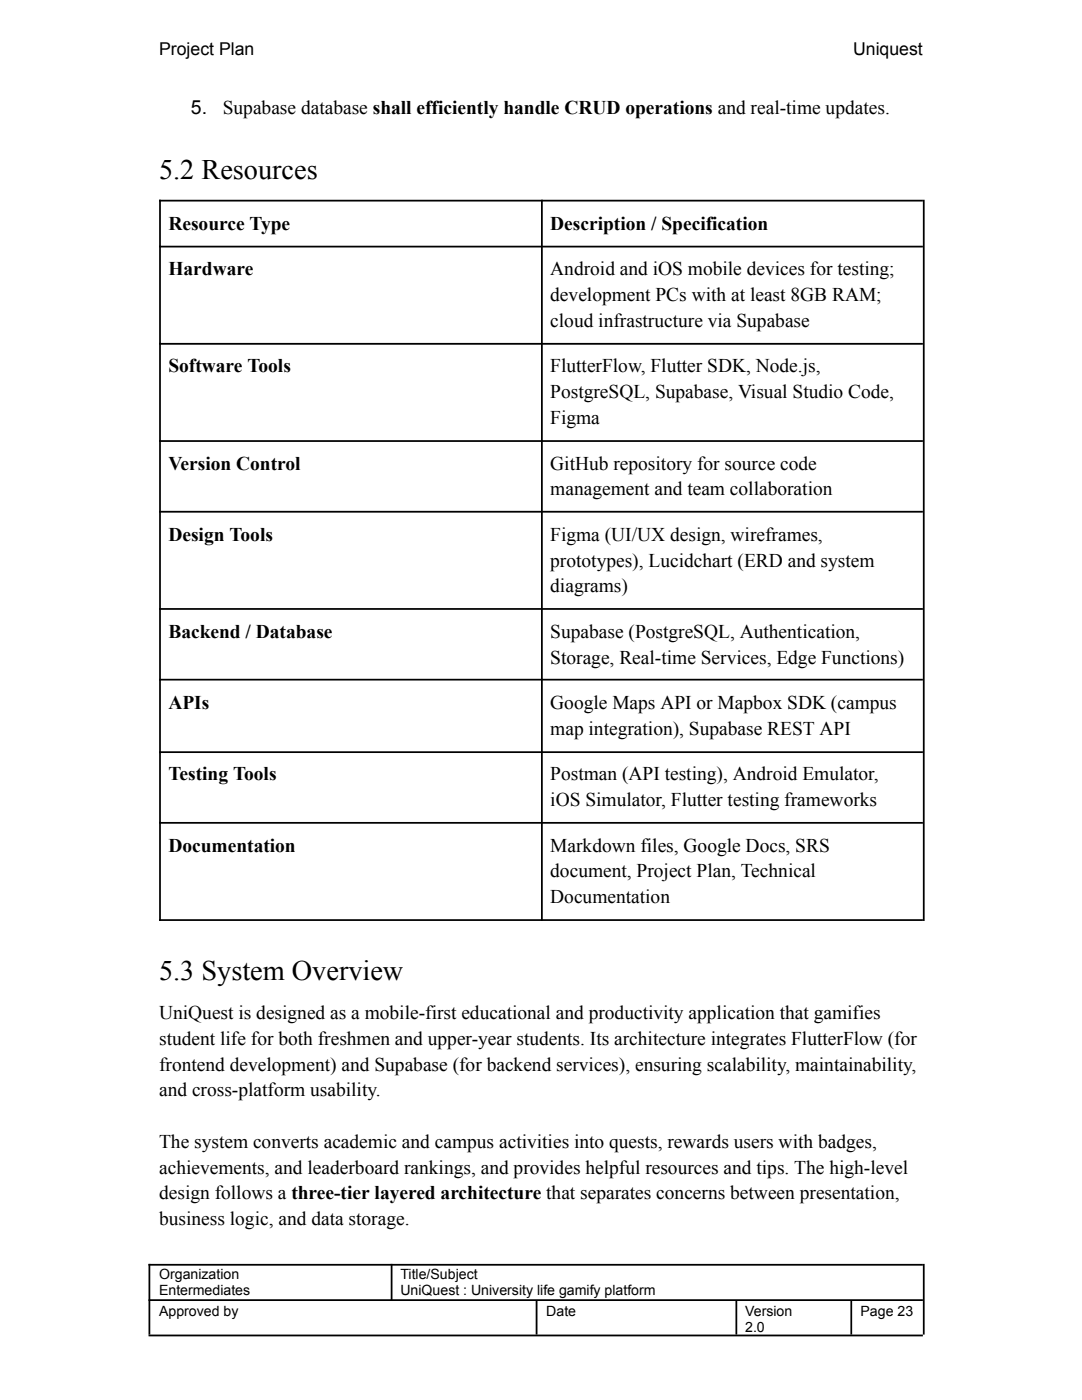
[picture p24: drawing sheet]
<svg xmlns="http://www.w3.org/2000/svg" width="216mm" height="279mm" viewBox="0 0 216 279" stroke-linecap="round" stroke-linejoin="round" font-family="sans-serif">
<defs><g id="words">
<g font-size="5.6">
<text x="31.7" y="35.8">5.2 Resources</text>
<text x="31.7" y="195.5">5.3 System Overview</text>
</g>
<g font-size="3.9">
<text x="38.1" y="22.7">5.</text>
<text x="44.4" y="22.7">Supabase database shall efficiently handle CRUD operations and real-time updates.</text>
<text x="33.6" y="45.9">Resource Type</text>
<text x="109.8" y="45.9">Description / Specification</text>
<text x="33.6" y="55">Hardware</text>
<text x="109.8" y="55">Android and iOS mobile devices for testing;</text>
<text x="109.8" y="60.1">development PCs with at least 8GB RAM;</text>
<text x="109.8" y="65.2">cloud infrastructure via Supabase</text>
<text x="33.6" y="74.3">Software Tools</text>
<text x="109.8" y="74.3">FlutterFlow, Flutter SDK, Node.js,</text>
<text x="109.8" y="79.5">PostgreSQL, Supabase, Visual Studio Code,</text>
<text x="109.8" y="84.6">Figma</text>
<text x="33.6" y="93.7">Version Control</text>
<text x="109.8" y="93.7">GitHub repository for source code</text>
<text x="109.8" y="98.8">management and team collaboration</text>
<text x="33.6" y="107.9">Design Tools</text>
<text x="109.8" y="107.9">Figma (UI/UX design, wireframes,</text>
<text x="109.8" y="113.1">prototypes), Lucidchart (ERD and system</text>
<text x="109.8" y="118.2">diagrams)</text>
<text x="33.6" y="127.3">Backend / Database</text>
<text x="109.8" y="127.3">Supabase (PostgreSQL, Authentication,</text>
<text x="109.8" y="132.4">Storage, Real-time Services, Edge Functions)</text>
<text x="33.6" y="141.5">APIs</text>
<text x="109.8" y="141.5">Google Maps API or Mapbox SDK (campus</text>
<text x="109.8" y="146.7">map integration), Supabase REST API</text>
<text x="33.6" y="155.8">Testing Tools</text>
<text x="109.8" y="155.8">Postman (API testing), Android Emulator,</text>
<text x="109.8" y="160.9">iOS Simulator, Flutter testing frameworks</text>
<text x="33.6" y="170">Documentation</text>
<text x="109.8" y="170">Markdown files, Google Docs, SRS</text>
<text x="109.8" y="175.1">document, Project Plan, Technical</text>
<text x="109.8" y="180.3">Documentation</text>
<text x="31.7" y="203.4">UniQuest is designed as a mobile-first educational and productivity application that gamifies</text>
<text x="31.7" y="208.6">student life for both freshmen and upper-year students. Its architecture integrates FlutterFlow (for</text>
<text x="31.7" y="213.7">frontend development) and Supabase (for backend services), ensuring scalability, maintainability,</text>
<text x="31.7" y="218.8">and cross-platform usability.</text>
<text x="31.7" y="229.1">The system converts academic and campus activities into quests, rewards users with badges,</text>
<text x="31.7" y="234.2">achievements, and leaderboard rankings, and provides helpful resources and tips. The high-level</text>
<text x="31.7" y="239.4">design follows a three-tier layered architecture that separates concerns between presentation,</text>
<text x="31.7" y="244.5">business logic, and data storage.</text>
</g>
<g font-size="3.5">
<text x="31.7" y="10.9">Project Plan</text>
<text x="170.2" y="10.9">Uniquest</text>
</g>
<g font-size="2.8">
<text x="31.7" y="255.3">Organization</text>
<text x="79.9" y="255.3">Title/Subject</text>
<text x="31.7" y="258.5">Entermediates</text>
<text x="31.7" y="262.5">Approved by</text>
<text x="79.9" y="258.5">UniQuest : University life gamify platform</text>
<text x="109" y="262.5">Date</text>
<text x="148.7" y="262.5">Version</text>
<text x="171.7" y="262.5">Page 23</text>
<text x="148.7" y="265.8">2.0</text>
</g>
</g></defs>
<g fill="none" stroke="#000" stroke-width=".35">
<path d="M31.9 39.9v143.9M108.1 39.9v143.9M184.3 39.9v143.9M31.7 40h152.4M31.7 49.2h152.4M31.7 68.6h152.4M31.7 88h152.4M31.7 102.1h152.4M31.7 121.5h152.4M31.7 135.6h152.4M31.7 150.1h152.4M31.7 164.2h152.4"/>
<path d="M31.7 183.6h152.4M29.6 252.4h154.5M29.6 259.5h154.5M29.8 252.2v14.1M78.1 252.2v7.4M107.1 259.6v6.7M146.9 259.6v6.7M169.9 259.6v6.7M184.3 252.2v14.1M29.6 266.5h154.5"/>
</g>
<use href="#words"/>
</svg>
